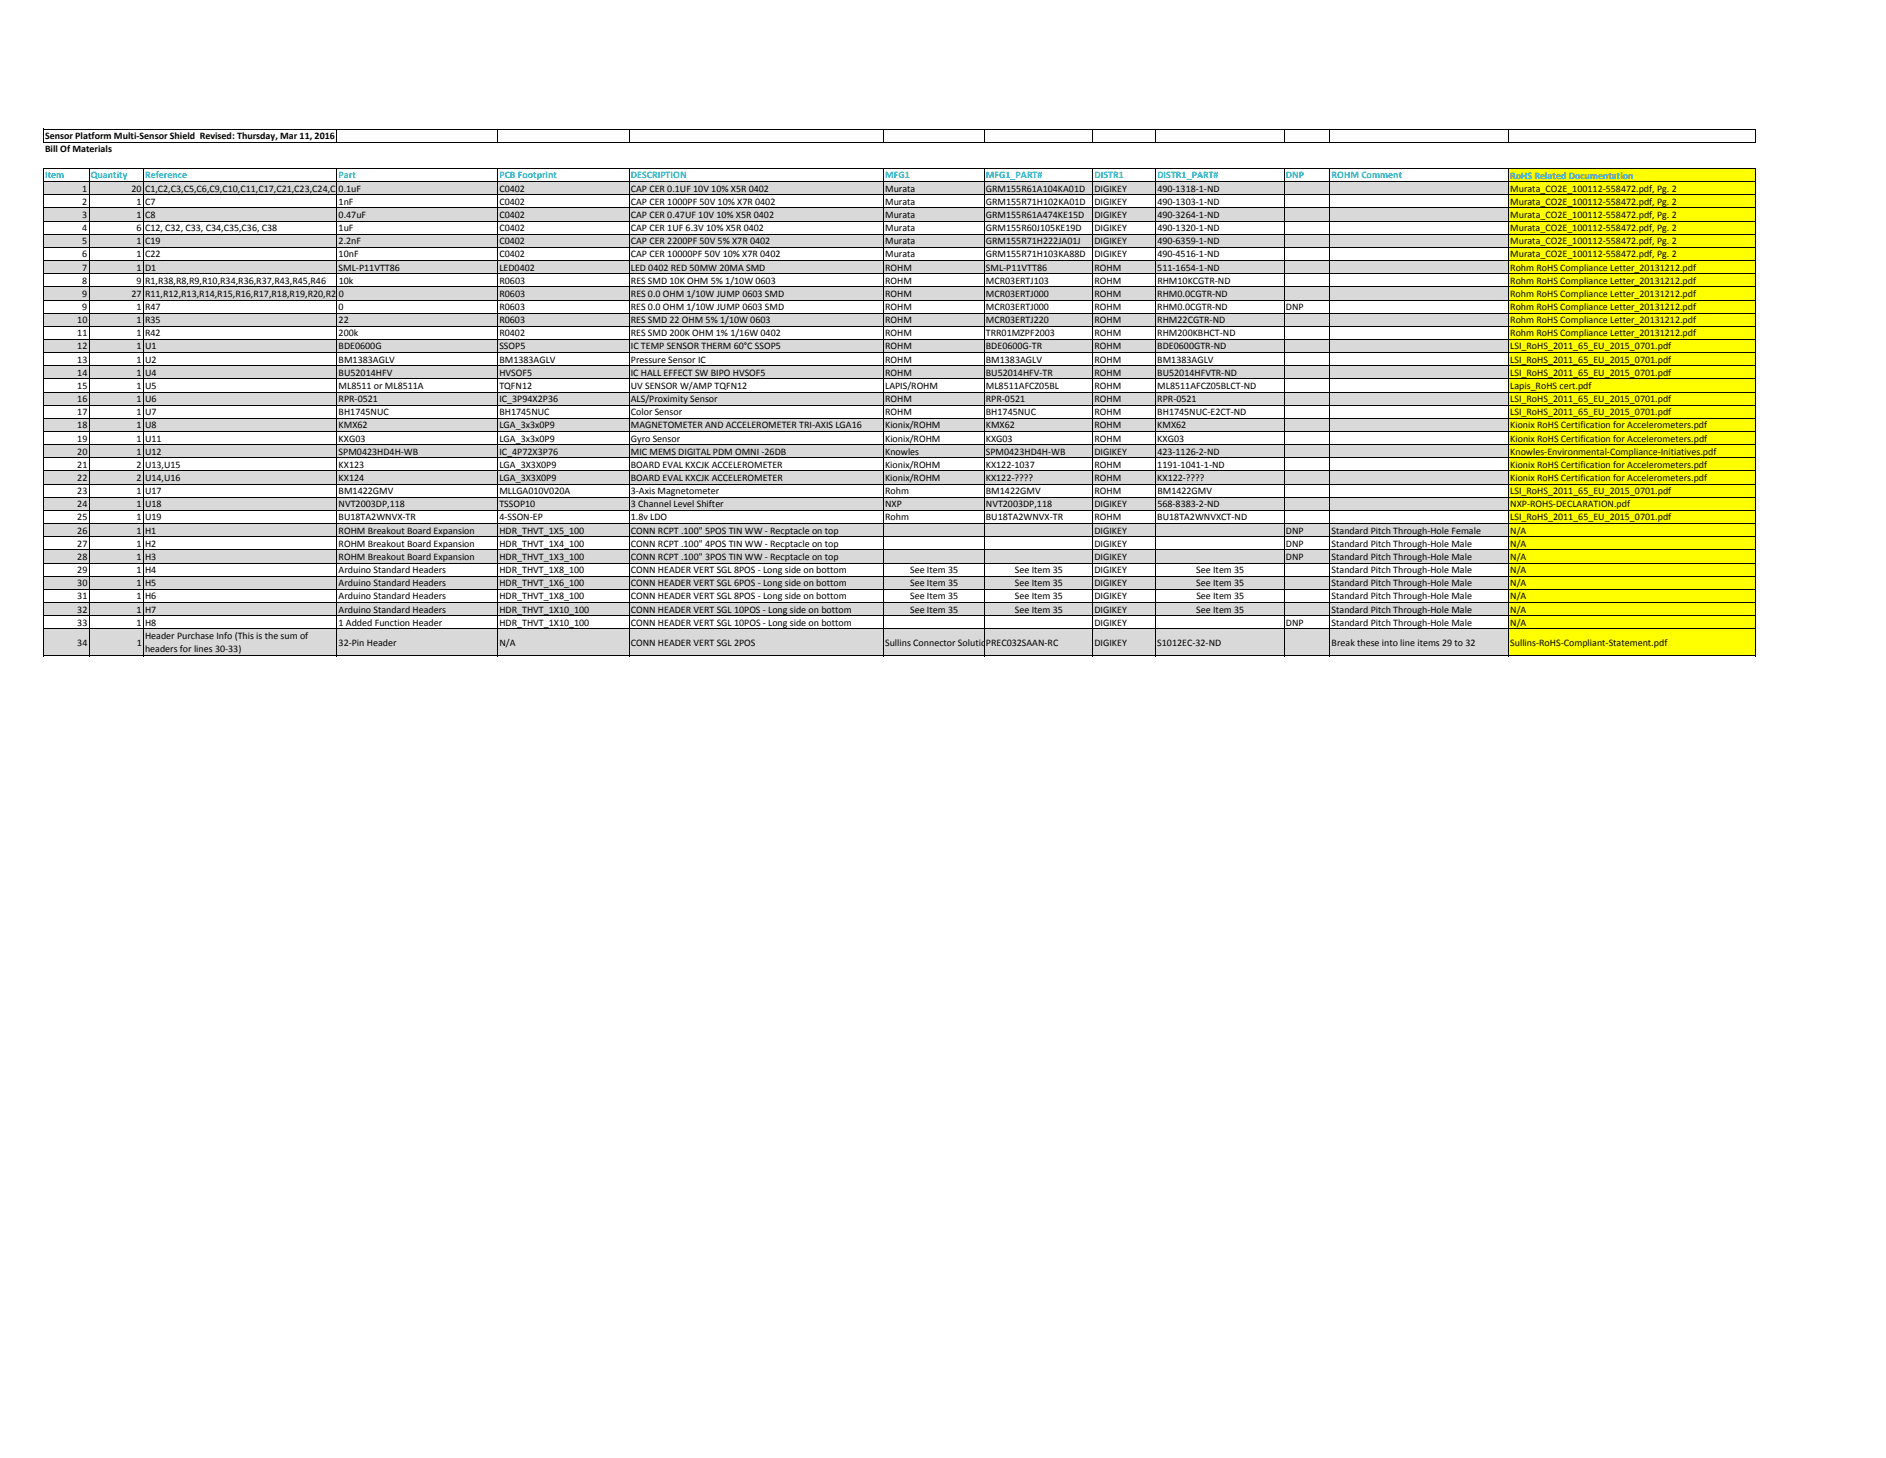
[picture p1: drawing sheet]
<svg xmlns="http://www.w3.org/2000/svg" width="279mm" height="216mm" viewBox="0 0 279 216" stroke-linecap="round" stroke-linejoin="round" font-family="sans-serif">
<defs><g id="words">
<g font-size="1.5">
<text x="6.7" y="20.6">Sensor Platform Multi‐Sensor Shield Revised: Thursday, Mar 11, 2016</text>
<text x="6.7" y="22.5">Bill Of Materials</text>
<text x="12.2" y="28.4">1</text>
<text x="19.5" y="28.4">20 C1,C2,C3,C5,C6,C9,C10,C11,C17,C21,C23,C24,C20.1uF</text>
<text x="74" y="28.4">C0402</text>
<text x="93.5" y="28.4">CAP CER 0.1UF 10V 10% X5R 0402</text>
<text x="131.1" y="28.4">Murata</text>
<text x="146.1" y="28.4">GRM155R61A104KA01D</text>
<text x="162.1" y="28.4">DIGIKEY</text>
<text x="171.5" y="28.4">490‐1318‐1‐ND</text>
<text x="223.7" y="28.4">Murata_CO2E_100112‐558472.pdf, Pg. 2</text>
<text x="12.2" y="30.3">2</text>
<text x="12.2" y="32.3">3</text>
<text x="12.2" y="34.2">4</text>
<text x="20.2" y="30.3">1 C7</text>
<text x="20.2" y="32.3">1 C8</text>
<text x="20.2" y="34.2">6 C12, C32, C33, C34,C35,C36, C38</text>
<text x="50.2" y="30.3">1nF</text>
<text x="50.2" y="32.3">0.47uF</text>
<text x="50.2" y="34.2">1uF</text>
<text x="74" y="30.3">C0402</text>
<text x="74" y="32.3">C0402</text>
<text x="74" y="34.2">C0402</text>
<text x="93.5" y="30.3">CAP CER 1000PF 50V 10% X7R 0402</text>
<text x="93.5" y="32.3">CAP CER 0.47UF 10V 10% X5R 0402</text>
<text x="93.5" y="34.2">CAP CER 1UF 6.3V 10% X5R 0402</text>
<text x="131.1" y="30.3">Murata</text>
<text x="131.1" y="32.3">Murata</text>
<text x="131.1" y="34.2">Murata</text>
<text x="146.1" y="30.3">GRM155R71H102KA01D</text>
<text x="146.1" y="32.3">GRM155R61A474KE15D</text>
<text x="146.1" y="34.2">GRM155R60J105KE19D</text>
<text x="162.1" y="34.2">DIGIKEY</text>
<text x="162.1" y="30.3">DIGIKEY</text>
<text x="162.1" y="32.3">DIGIKEY</text>
<text x="171.5" y="34.2">490‐1320‐1‐ND</text>
<text x="171.5" y="30.3">490‐1303‐1‐ND</text>
<text x="171.5" y="32.3">490‐3264‐1‐ND</text>
<text x="223.7" y="34.2">Murata_CO2E_100112‐558472.pdf, Pg. 2</text>
<text x="223.7" y="30.3">Murata_CO2E_100112‐558472.pdf, Pg. 2</text>
<text x="223.7" y="32.3">Murata_CO2E_100112‐558472.pdf, Pg. 2</text>
<text x="12.2" y="36.2">5</text>
<text x="12.2" y="38.1">6</text>
<text x="12.2" y="40.1">7</text>
<text x="20.2" y="36.2">1 C19</text>
<text x="20.2" y="38.1">1 C22</text>
<text x="20.2" y="40.1">1 D1</text>
<text x="50.2" y="36.2">2.2nF</text>
<text x="50.2" y="38.1">10nF</text>
<text x="50.2" y="40.1">SML‐P11VTT86</text>
<text x="74" y="36.2">C0402</text>
<text x="74" y="38.1">C0402</text>
<text x="74" y="40.1">LED0402</text>
<text x="93.5" y="36.2">CAP CER 2200PF 50V 5% X7R 0402</text>
<text x="93.5" y="40.1">LED 0402 RED 50MW 20MA SMD</text>
<text x="93.5" y="38.1">CAP CER 10000PF 50V 10% X7R 0402</text>
<text x="131.1" y="40.1">ROHM</text>
<text x="131.1" y="36.2">Murata</text>
<text x="131.1" y="38.1">Murata</text>
<text x="146" y="40.1">SML‐P11VTT86</text>
<text x="146.1" y="36.2">GRM155R71H222JA01J</text>
<text x="146.1" y="38.1">GRM155R71H103KA88D</text>
<text x="162.1" y="40.1">ROHM</text>
<text x="162.1" y="36.2">DIGIKEY</text>
<text x="162.1" y="38.1">DIGIKEY</text>
<text x="171.5" y="40.1">511‐1654‐1‐ND</text>
<text x="171.5" y="36.2">490‐6359‐1‐ND</text>
<text x="171.5" y="38.1">490‐4516‐1‐ND</text>
<text x="223.7" y="36.2">Murata_CO2E_100112‐558472.pdf, Pg. 2</text>
<text x="223.7" y="38.1">Murata_CO2E_100112‐558472.pdf, Pg. 2</text>
<text x="223.7" y="40.1">Rohm RoHS Compliance Letter_20131212.pdf</text>
<text x="11.5" y="47.9">10</text>
<text x="12.2" y="44">9</text>
<text x="12.2" y="45.9">9</text>
<text x="12.2" y="42">8</text>
<text x="19.5" y="44">27 R11,R12,R13,R14,R15,R16,R17,R18,R19,R20,R2 0</text>
<text x="20.2" y="45.9">1 R47</text>
<text x="20.2" y="47.9">1 R35</text>
<text x="20.2" y="42">9 R1,R38,R8,R9,R10,R34,R36,R37,R43,R45,R46</text>
<text x="50.2" y="45.9">0</text>
<text x="50.2" y="47.9">22</text>
<text x="50.2" y="42">10k</text>
<text x="74" y="45.9">R0603</text>
<text x="74" y="47.9">R0603</text>
<text x="74" y="44">R0603</text>
<text x="74" y="42">R0603</text>
<text x="93.5" y="45.9">RES 0.0 OHM 1/10W JUMP 0603 SMD</text>
<text x="93.5" y="47.9">RES SMD 22 OHM 5% 1/10W 0603</text>
<text x="93.5" y="44">RES 0.0 OHM 1/10W JUMP 0603 SMD</text>
<text x="93.5" y="42">RES SMD 10K OHM 5% 1/10W 0603</text>
<text x="131.1" y="44">ROHM</text>
<text x="131.1" y="45.9">ROHM</text>
<text x="131.1" y="47.9">ROHM</text>
<text x="131.1" y="42">ROHM</text>
<text x="146" y="44">MCR03ERTJ000</text>
<text x="146" y="45.9">MCR03ERTJ000</text>
<text x="146.1" y="47.9">MCR03ERTJ220</text>
<text x="146.1" y="42">MCR03ERTJ103</text>
<text x="162.1" y="44">ROHM</text>
<text x="162.1" y="45.9">ROHM</text>
<text x="162.1" y="47.9">ROHM</text>
<text x="162.1" y="42">ROHM</text>
<text x="171.4" y="44">RHM0.0CGTR‐ND</text>
<text x="171.4" y="45.9">RHM0.0CGTR‐ND</text>
<text x="171.5" y="47.9">RHM22CGTR‐ND</text>
<text x="171.5" y="42">RHM10KCGTR‐ND</text>
<text x="190.5" y="45.9">DNP</text>
<text x="223.7" y="44">Rohm RoHS Compliance Letter_20131212.pdf</text>
<text x="223.7" y="47.9">Rohm RoHS Compliance Letter_20131212.pdf</text>
<text x="223.7" y="45.9">Rohm RoHS Compliance Letter_20131212.pdf</text>
<text x="223.7" y="42">Rohm RoHS Compliance Letter_20131212.pdf</text>
<text x="11.5" y="53.7">13</text>
<text x="11.5" y="49.8">11</text>
<text x="11.5" y="51.8">12</text>
<text x="20.2" y="53.7">1 U2</text>
<text x="20.2" y="49.8">1 R42</text>
<text x="20.2" y="51.8">1 U1</text>
<text x="50.2" y="53.7">BM1383AGLV</text>
<text x="50.2" y="49.8">200k</text>
<text x="50.2" y="51.8">BDE0600G</text>
<text x="74" y="53.7">BM1383AGLV</text>
<text x="74" y="51.8">SSOP5</text>
<text x="74" y="49.8">R0402</text>
<text x="93.5" y="51.8">IC TEMP SENSOR THERM 60°C SSOP5</text>
<text x="93.5" y="53.7">Pressure Sensor IC</text>
<text x="93.5" y="49.8">RES SMD 200K OHM 1% 1/16W 0402</text>
<text x="131.1" y="53.7">ROHM</text>
<text x="131.1" y="51.8">ROHM</text>
<text x="131.1" y="49.8">ROHM</text>
<text x="146" y="53.7">BM1383AGLV</text>
<text x="146.1" y="51.8">BDE0600G‐TR</text>
<text x="146.1" y="49.8">TRR01MZPF2003</text>
<text x="162.1" y="53.7">ROHM</text>
<text x="162.1" y="51.8">ROHM</text>
<text x="162.1" y="49.8">ROHM</text>
<text x="171.5" y="53.7">BM1383AGLV</text>
<text x="171.5" y="51.8">BDE0600GTR‐ND</text>
<text x="171.5" y="49.8">RHM200KBHCT‐ND</text>
<text x="223.7" y="51.8">LSI_RoHS_2011_65_EU_2015_0701.pdf</text>
<text x="223.7" y="53.7">LSI_RoHS_2011_65_EU_2015_0701.pdf</text>
<text x="223.7" y="49.8">Rohm RoHS Compliance Letter_20131212.pdf</text>
<text x="11.5" y="55.6">14</text>
<text x="11.5" y="57.6">15</text>
<text x="11.5" y="59.5">16</text>
<text x="20.2" y="55.6">1 U4</text>
<text x="20.2" y="57.6">1 U5</text>
<text x="20.2" y="59.5">1 U6</text>
<text x="50.2" y="55.6">BU52014HFV</text>
<text x="50.2" y="57.6">ML8511 or ML8511A</text>
<text x="50.2" y="59.5">RPR‐0521</text>
<text x="74" y="57.6">TQFN12</text>
<text x="74" y="59.5">IC_3P94X2P36</text>
<text x="74" y="55.6">HVSOF5</text>
<text x="93.5" y="55.6">IC HALL EFFECT SW BIPO HVSOF5</text>
<text x="93.5" y="57.6">UV SENSOR W/AMP TQFN12</text>
<text x="93.5" y="59.5">ALS/Proximity Sensor</text>
<text x="131.1" y="55.6">ROHM</text>
<text x="131.1" y="59.5">ROHM</text>
<text x="131.1" y="57.6">LAPIS/ROHM</text>
<text x="146" y="55.6">BU52014HFV‐TR</text>
<text x="146" y="59.5">RPR‐0521</text>
<text x="146.1" y="57.6">ML8511AFCZ05BL</text>
<text x="162.1" y="57.6">ROHM</text>
<text x="162.1" y="55.6">ROHM</text>
<text x="162.1" y="59.5">ROHM</text>
<text x="171.4" y="57.6">ML8511AFCZ05BLCT‐ND</text>
<text x="171.4" y="55.6">BU52014HFVTR‐ND</text>
<text x="171.5" y="59.5">RPR‐0521</text>
<text x="223.7" y="55.6">LSI_RoHS_2011_65_EU_2015_0701.pdf</text>
<text x="223.7" y="57.6">Lapis_RoHS cert.pdf</text>
<text x="223.7" y="59.5">LSI_RoHS_2011_65_EU_2015_0701.pdf</text>
<text x="11.5" y="61.5">17</text>
<text x="11.5" y="63.4">18</text>
<text x="11.5" y="65.4">19</text>
<text x="20.2" y="61.5">1 U7</text>
<text x="20.2" y="63.4">1 U8</text>
<text x="20.2" y="65.4">1 U11</text>
<text x="50.2" y="61.5">BH1745NUC</text>
<text x="50.2" y="63.4">KMX62</text>
<text x="50.2" y="65.4">KXG03</text>
<text x="74" y="63.4">LGA_3x3x0P9</text>
<text x="74" y="61.5">BH1745NUC</text>
<text x="74" y="65.4">LGA_3x3x0P9</text>
<text x="93.5" y="63.4">MAGNETOMETER AND ACCELEROMETER TRI‐AXIS LGA16</text>
<text x="93.5" y="65.4">Gyro Sensor</text>
<text x="93.5" y="61.5">Color Sensor</text>
<text x="131.1" y="61.5">ROHM</text>
<text x="131.1" y="65.4">Kionix/ROHM</text>
<text x="131.1" y="63.4">Kionix/ROHM</text>
<text x="146" y="65.4">KXG03</text>
<text x="146" y="63.4">KMX62</text>
<text x="146.1" y="61.5">BH1745NUC</text>
<text x="162.1" y="65.4">ROHM</text>
<text x="162.1" y="63.4">ROHM</text>
<text x="162.1" y="61.5">ROHM</text>
<text x="171.4" y="65.4">KXG03</text>
<text x="171.5" y="63.4">KMX62</text>
<text x="171.5" y="61.5">BH1745NUC‐E2CT‐ND</text>
<text x="223.7" y="63.4">Kionix RoHS Certification for Accelerometers.pdf</text>
<text x="223.7" y="65.4">Kionix RoHS Certification for Accelerometers.pdf</text>
<text x="223.7" y="61.5">LSI_RoHS_2011_65_EU_2015_0701.pdf</text>
<text x="11.5" y="69.3">21</text>
<text x="11.5" y="71.2">22</text>
<text x="11.5" y="67.3">20</text>
<text x="20.2" y="69.3">2 U13,U15</text>
<text x="20.2" y="71.2">2 U14,U16</text>
<text x="20.2" y="67.3">1 U12</text>
<text x="50.2" y="67.3">SPM0423HD4H‐WB</text>
<text x="50.2" y="69.3">KX123</text>
<text x="50.2" y="71.2">KX124</text>
<text x="74" y="67.3">IC_4P72X3P76</text>
<text x="74" y="69.3">LGA_3X3X0P9</text>
<text x="74" y="71.2">LGA_3X3X0P9</text>
<text x="93.5" y="67.3">MIC MEMS DIGITAL PDM OMNI ‐26DB</text>
<text x="93.5" y="69.3">BOARD EVAL KXCJK ACCELEROMETER</text>
<text x="93.5" y="71.2">BOARD EVAL KXCJK ACCELEROMETER</text>
<text x="131.1" y="69.3">Kionix/ROHM</text>
<text x="131.1" y="71.2">Kionix/ROHM</text>
<text x="131.1" y="67.3">Knowles</text>
<text x="146" y="69.3">KX122‐1037</text>
<text x="146" y="71.2">KX122‐????</text>
<text x="146.1" y="67.3">SPM0423HD4H‐WB</text>
<text x="162.1" y="71.2">ROHM</text>
<text x="162.1" y="69.3">ROHM</text>
<text x="162.1" y="67.3">DIGIKEY</text>
<text x="171.4" y="71.2">KX122‐????</text>
<text x="171.5" y="69.3">1191‐1041‐1‐ND</text>
<text x="171.5" y="67.3">423‐1126‐2‐ND</text>
<text x="223.7" y="71.2">Kionix RoHS Certification for Accelerometers.pdf</text>
<text x="223.7" y="67.3">Knowles‐Environmental‐Compliance‐Initiatives.pdf</text>
<text x="223.7" y="69.3">Kionix RoHS Certification for Accelerometers.pdf</text>
<text x="11.5" y="73.2">23</text>
<text x="11.5" y="75.1">24</text>
<text x="11.5" y="77.1">25</text>
<text x="20.2" y="73.2">1 U17</text>
<text x="20.2" y="75.1">1 U18</text>
<text x="20.2" y="77.1">1 U19</text>
<text x="50.2" y="73.2">BM1422GMV</text>
<text x="50.2" y="75.1">NVT2003DP,118</text>
<text x="50.2" y="77.1">BU18TA2WNVX‐TR</text>
<text x="74" y="77.1">4‐SSON‐EP</text>
<text x="74" y="73.2">MLLGA010V020A</text>
<text x="74" y="75.1">TSSOP10</text>
<text x="93.5" y="77.1">1.8v LDO</text>
<text x="93.5" y="75.1">3 Channel Level Shifter</text>
<text x="93.5" y="73.2">3‐Axis Magnetometer</text>
<text x="131.1" y="75.1">NXP</text>
<text x="131.1" y="77.1">Rohm</text>
<text x="131.1" y="73.2">Rohm</text>
<text x="146.1" y="77.1">BU18TA2WNVX‐TR</text>
<text x="146.1" y="75.1">NVT2003DP,118</text>
<text x="146.1" y="73.2">BM1422GMV</text>
<text x="162.1" y="77.1">ROHM</text>
<text x="162.1" y="73.2">ROHM</text>
<text x="162.1" y="75.1">DIGIKEY</text>
<text x="171.5" y="77.1">BU18TA2WNVXCT‐ND</text>
<text x="171.5" y="73.2">BM1422GMV</text>
<text x="171.5" y="75.1">568‐8383‐2‐ND</text>
<text x="223.7" y="75.1">NXP‐ROHS‐DECLARATION.pdf</text>
<text x="223.7" y="77.1">LSI_RoHS_2011_65_EU_2015_0701.pdf</text>
<text x="223.7" y="73.2">LSI_RoHS_2011_65_EU_2015_0701.pdf</text>
<text x="11.5" y="81">27</text>
<text x="11.5" y="82.9">28</text>
<text x="11.5" y="79">26</text>
<text x="20.2" y="81">1 H2</text>
<text x="20.2" y="82.9">1 H3</text>
<text x="20.2" y="79">1 H1</text>
<text x="50.2" y="81">ROHM Breakout Board Expansion</text>
<text x="50.2" y="82.9">ROHM Breakout Board Expansion</text>
<text x="50.2" y="79">ROHM Breakout Board Expansion</text>
<text x="74" y="81">HDR_THVT_1X4_100</text>
<text x="74" y="82.9">HDR_THVT_1X3_100</text>
<text x="74" y="79">HDR_THVT_1X5_100</text>
<text x="93.4" y="81">CONN RCPT .100&quot; 4POS TIN WW ‐ Recptacle on top</text>
<text x="93.4" y="82.9">CONN RCPT .100&quot; 3POS TIN WW ‐ Recptacle on top</text>
<text x="93.4" y="79">CONN RCPT .100&quot; 5POS TIN WW ‐ Recptacle on top</text>
<text x="162.1" y="79">DIGIKEY</text>
<text x="162.1" y="81">DIGIKEY</text>
<text x="162.1" y="82.9">DIGIKEY</text>
<text x="190.5" y="79">DNP</text>
<text x="190.5" y="81">DNP</text>
<text x="190.5" y="82.9">DNP</text>
<text x="197.3" y="79">Standard Pitch Through‐Hole Female</text>
<text x="197.3" y="81">Standard Pitch Through‐Hole Male</text>
<text x="197.3" y="82.9">Standard Pitch Through‐Hole Male</text>
<text x="223.7" y="79">N/A</text>
<text x="223.7" y="81">N/A</text>
<text x="223.7" y="82.9">N/A</text>
<text x="11.5" y="86.8">30</text>
<text x="11.5" y="88.8">31</text>
<text x="11.5" y="84.9">29</text>
<text x="20.2" y="86.8">1 H5</text>
<text x="20.2" y="88.8">1 H6</text>
<text x="20.2" y="84.9">1 H4</text>
<text x="50.2" y="86.8">Arduino Standard Headers</text>
<text x="50.2" y="88.8">Arduino Standard Headers</text>
<text x="50.2" y="84.9">Arduino Standard Headers</text>
<text x="74" y="86.8">HDR_THVT_1X6_100</text>
<text x="74" y="88.8">HDR_THVT_1X8_100</text>
<text x="74" y="84.9">HDR_THVT_1X8_100</text>
<text x="93.5" y="86.8">CONN HEADER VERT SGL 6POS ‐ Long side on bottom</text>
<text x="93.5" y="88.8">CONN HEADER VERT SGL 8POS ‐ Long side on bottom</text>
<text x="93.5" y="84.9">CONN HEADER VERT SGL 8POS ‐ Long side on bottom</text>
<text x="134.8" y="86.8">See Item 35</text>
<text x="134.8" y="88.8">See Item 35</text>
<text x="134.8" y="84.9">See Item 35</text>
<text x="150.3" y="84.9">See Item 35</text>
<text x="150.3" y="86.8">See Item 35</text>
<text x="150.3" y="88.8">See Item 35</text>
<text x="162.1" y="84.9">DIGIKEY</text>
<text x="162.1" y="86.8">DIGIKEY</text>
<text x="162.1" y="88.8">DIGIKEY</text>
<text x="177.2" y="84.9">See Item 35</text>
<text x="177.2" y="86.8">See Item 35</text>
<text x="177.2" y="88.8">See Item 35</text>
<text x="197.3" y="84.9">Standard Pitch Through‐Hole Male</text>
<text x="197.3" y="86.8">Standard Pitch Through‐Hole Male</text>
<text x="197.3" y="88.8">Standard Pitch Through‐Hole Male</text>
<text x="223.7" y="88.8">N/A</text>
<text x="223.7" y="84.9">N/A</text>
<text x="223.7" y="86.8">N/A</text>
<text x="11.5" y="90.7">32</text>
<text x="11.5" y="92.6">33</text>
<text x="11.5" y="95.6">34</text>
<text x="20.2" y="90.7">1 H7</text>
<text x="20.2" y="92.6">1 H8</text>
<text x="20.3" y="95.6">1</text>
<text x="21.5" y="94.6">Header Purchase Info (This is the sum of</text>
<text x="50.2" y="95.6">32‐Pin Header</text>
<text x="50.2" y="90.7">Arduino Standard Headers</text>
<text x="50.2" y="92.6">1 Added Function Header</text>
<text x="74" y="90.7">HDR_THVT_1X10_100</text>
<text x="74" y="95.6">N/A</text>
<text x="74" y="92.6">HDR_THVT_1X10_100</text>
<text x="93.5" y="90.7">CONN HEADER VERT SGL 10POS ‐ Long side on bottom</text>
<text x="93.5" y="92.6">CONN HEADER VERT SGL 10POS ‐ Long side on bottom</text>
<text x="93.5" y="95.6">CONN HEADER VERT SGL 2POS</text>
<text x="131.1" y="95.6">Sullins Connector Solutio</text>
<text x="134.8" y="90.7">See Item 35</text>
<text x="146" y="95.6">PREC032SAAN‐RC</text>
<text x="150.3" y="90.7">See Item 35</text>
<text x="162.1" y="92.6">DIGIKEY</text>
<text x="162.1" y="95.6">DIGIKEY</text>
<text x="162.1" y="90.7">DIGIKEY</text>
<text x="171.4" y="95.6">S1012EC‐32‐ND</text>
<text x="177.2" y="90.7">See Item 35</text>
<text x="190.5" y="92.6">DNP</text>
<text x="197.3" y="92.6">Standard Pitch Through‐Hole Male</text>
<text x="197.3" y="95.6">Break these into line items 29 to 32</text>
<text x="197.3" y="90.7">Standard Pitch Through‐Hole Male</text>
<text x="223.7" y="90.7">N/A</text>
<text x="223.7" y="92.6">N/A</text>
<text x="223.7" y="95.6">Sullins‐RoHS‐Compliant‐Statement.pdf</text>
<text x="21.5" y="96.6">headers for lines 30‐33)</text>
</g>
<g font-size="1.5" fill="#00b0f0">
<text x="6.7" y="26.4">Item</text>
<text x="13.4" y="26.4">Quantity</text>
<text x="21.5" y="26.4">Reference</text>
<text x="50.2" y="26.4">Part</text>
<text x="74" y="26.4">PCB Footprint</text>
<text x="93.5" y="26.4">DESCRIPTION</text>
<text x="131.1" y="26.4">MFG1</text>
<text x="146.1" y="26.4">MFG1_PART#</text>
<text x="162.1" y="26.4">DISTR1</text>
<text x="171.5" y="26.4">DISTR1_PART#</text>
<text x="190.5" y="26.4">DNP</text>
<text x="197.3" y="26.4">ROHM Comment</text>
<text x="223.7" y="26.4">RoHS Related Documentation</text>
</g>
</g></defs>
<path d="M223.5 25h36.6v1.9h-36.6z" fill="#ff0"/>
<path d="M6.5 26.9h217v2h-217z" fill="#d9d9d9"/>
<g fill="#ff0">
<path d="M223.5 26.9h36.6v2h-36.6z"/>
<path d="M223.5 28.9h36.6v1.9h-36.6z"/>
</g>
<path d="M6.5 30.8h217v2h-217z" fill="#d9d9d9"/>
<g fill="#ff0">
<path d="M223.5 30.8h36.6v2h-36.6z"/>
<path d="M223.5 32.7h36.6v2h-36.6z"/>
</g>
<path d="M6.5 34.7h217v2h-217z" fill="#d9d9d9"/>
<g fill="#ff0">
<path d="M223.5 34.7h36.6v2h-36.6z"/>
<path d="M223.5 36.6h36.6v2h-36.6z"/>
</g>
<path d="M6.5 38.6h217v2h-217z" fill="#d9d9d9"/>
<g fill="#ff0">
<path d="M223.5 38.6h36.6v2h-36.6z"/>
<path d="M223.5 40.5h36.6v2h-36.6z"/>
</g>
<path d="M6.5 42.5h217v1.9h-217z" fill="#d9d9d9"/>
<g fill="#ff0">
<path d="M223.5 42.5h36.6v1.9h-36.6z"/>
<path d="M223.5 44.4h36.6v2h-36.6z"/>
</g>
<path d="M6.5 46.4h217v1.9h-217z" fill="#d9d9d9"/>
<g fill="#ff0">
<path d="M223.5 46.4h36.6v1.9h-36.6z"/>
<path d="M223.5 48.3h36.6v2h-36.6z"/>
</g>
<path d="M6.5 50.3h217v1.9h-217z" fill="#d9d9d9"/>
<g fill="#ff0">
<path d="M223.5 50.3h36.6v1.9h-36.6z"/>
<path d="M223.5 52.2h36.6v2h-36.6z"/>
</g>
<path d="M6.5 54.2h217v1.9h-217z" fill="#d9d9d9"/>
<g fill="#ff0">
<path d="M223.5 54.2h36.6v1.9h-36.6z"/>
<path d="M223.5 56.1h36.6v2h-36.6z"/>
</g>
<path d="M6.5 58.1h217v1.9h-217z" fill="#d9d9d9"/>
<g fill="#ff0">
<path d="M223.5 58.1h36.6v1.9h-36.6z"/>
<path d="M223.5 60h36.6v2h-36.6z"/>
</g>
<path d="M6.5 62h217v1.9h-217z" fill="#d9d9d9"/>
<g fill="#ff0">
<path d="M223.5 62h36.6v1.9h-36.6z"/>
<path d="M223.5 63.9h36.6v2h-36.6z"/>
</g>
<path d="M6.5 65.8h217v2h-217z" fill="#d9d9d9"/>
<g fill="#ff0">
<path d="M223.5 65.8h36.6v2h-36.6z"/>
<path d="M223.5 67.8h36.6v2h-36.6z"/>
</g>
<path d="M6.5 69.7h217v2h-217z" fill="#d9d9d9"/>
<g fill="#ff0">
<path d="M223.5 69.7h36.6v2h-36.6z"/>
<path d="M223.5 71.7h36.6v2h-36.6z"/>
</g>
<path d="M6.5 73.6h217v2h-217z" fill="#d9d9d9"/>
<g fill="#ff0">
<path d="M223.5 73.6h36.6v2h-36.6z"/>
<path d="M223.5 75.6h36.6v2h-36.6z"/>
</g>
<path d="M6.5 77.5h217v2h-217z" fill="#d9d9d9"/>
<g fill="#ff0">
<path d="M223.5 77.5h36.6v2h-36.6z"/>
<path d="M223.5 79.5h36.6v1.9h-36.6z"/>
</g>
<path d="M6.5 81.4h217v2h-217z" fill="#d9d9d9"/>
<g fill="#ff0">
<path d="M223.5 81.4h36.6v2h-36.6z"/>
<path d="M223.5 83.4h36.6v1.9h-36.6z"/>
</g>
<path d="M6.5 85.3h217v2h-217z" fill="#d9d9d9"/>
<g fill="#ff0">
<path d="M223.5 85.3h36.6v2h-36.6z"/>
<path d="M223.5 87.3h36.6v1.9h-36.6z"/>
</g>
<path d="M6.5 89.2h217v2h-217z" fill="#d9d9d9"/>
<g fill="#ff0">
<path d="M223.5 89.2h36.6v2h-36.6z"/>
<path d="M223.5 91.2h36.6v1.9h-36.6z"/>
</g>
<path d="M6.5 93.1h217v4h-217z" fill="#d9d9d9"/>
<path d="M223.5 93.1h36.6v4h-36.6z" fill="#ff0"/>
<g fill="none" stroke="#000" stroke-width=".15">
<path d="M6.4 19v2.1M6.5 19.1h253.7M6.4 24.9v72.3M6.5 21.1h253.7M6.5 25h253.7M6.5 26.9h253.7M6.5 28.9h253.7M6.5 30.8h253.7M6.5 32.7h253.7M6.5 34.7h253.7M6.5 36.6h253.7M6.5 38.6h253.7"/>
<path d="M13.2 25v72.2M21.2 25v72.2M49.9 25v72.2M73.7 25v72.2M93.2 25v72.2M130.9 25v72.2M145.8 25v72.2M161.9 25v72.2M171.2 25v72.2M190.2 25v72.2M197 25v72.2M223.5 25v72.2"/>
<path d="M260.1 25v72.2M6.5 40.5h253.7M6.5 42.5h253.7M6.5 44.4h253.7M6.5 46.4h253.7M6.5 48.3h253.7M6.5 50.3h253.7M6.5 52.2h253.7M6.5 54.2h253.7M6.5 56.1h253.7M6.5 58.1h253.7M6.5 60h253.7"/>
<path d="M6.5 62h253.7M6.5 63.9h253.7M6.5 65.8h253.7M6.5 67.8h253.7M6.5 69.7h253.7M6.5 71.7h253.7M6.5 73.6h253.7M6.5 75.6h253.7M6.5 77.5h253.7M6.5 79.5h253.7M6.5 81.4h253.7M6.5 83.4h253.7"/>
<path d="M6.5 85.3h253.7M6.5 87.3h253.7M6.5 89.2h253.7M6.5 91.2h253.7M6.5 93.1h253.7M6.5 97.1h253.7"/>
</g>
<path d="M49.8 19.2h.2v1.9h-.2zM73.7 19.2h.1v1.9h-.1zM93.1 19.2h.2v1.9h-.2zM130.8 19.2h.1v1.9h-.1zM145.7 19.2h.2v1.9h-.2zM161.8 19.2h.1v1.9h-.1zM171.1 19.2h.2v1.9h-.2zM190.2 19.2h.1v1.9h-.1zM197 19.2h.1v1.9h-.1zM223.4 19.2h.1v1.9h-.1zM260 19.2h.2v1.9h-.2z" fill="#000"/>
<use href="#words"/>
</svg>
